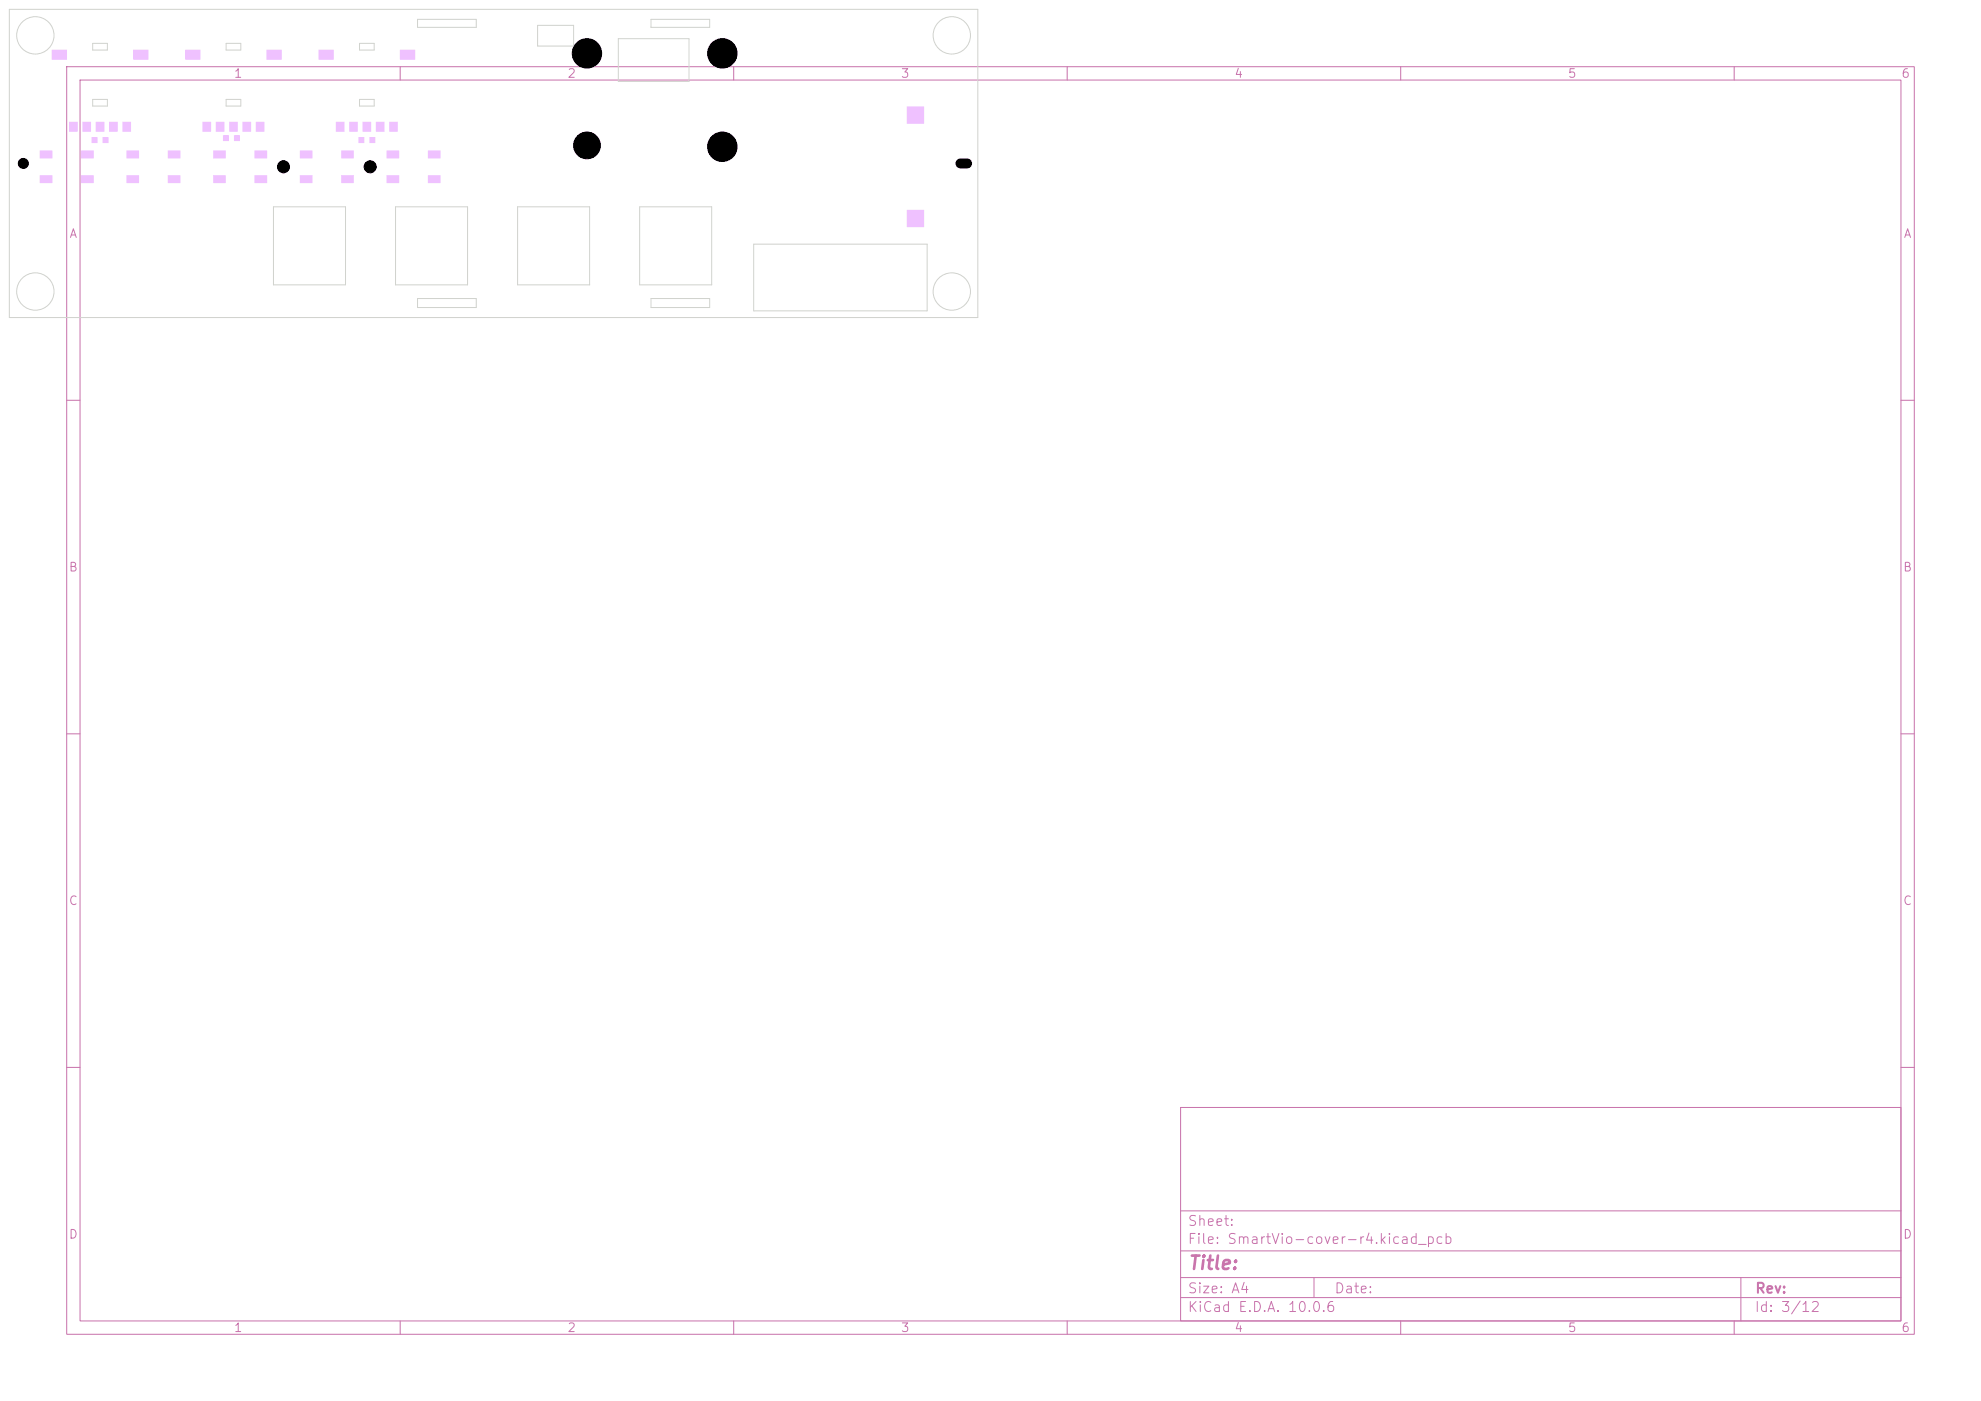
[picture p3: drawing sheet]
<svg xmlns="http://www.w3.org/2000/svg" width="297mm" height="210mm" viewBox="0 0 297 210" stroke-linecap="round" stroke-linejoin="round" font-family="sans-serif">
<defs><g id="words">
<text font-size="2" fill="#c872ab" x="178" y="190.8">Title:</text>
<g font-size="1.5" fill="#c872ab">
<text x="178" y="184.1">Sheet:</text>
<text x="178" y="186.8">File: SmartVio-cover-r4.kicad_pcb</text>
<text x="178" y="197">KiCad E.D.A. 10.0.6</text>
<text x="178" y="194.2">Size: A4</text>
<text x="200" y="194.2">Date:</text>
<text x="263" y="197">Id: 3/12</text>
<text x="263" y="194.2">Rev:</text>
</g>
<g font-size="1.3" fill="#c872ab">
<text x="35" y="12">1</text>
<text x="85" y="12">2</text>
<text x="135" y="12">3</text>
<text x="185" y="12">4</text>
<text x="235" y="12">5</text>
<text x="285" y="12">6</text>
<text x="10.3" y="36">A</text>
<text x="285.3" y="36">A</text>
<text x="10.2" y="86">B</text>
<text x="285.2" y="86">B</text>
<text x="10.2" y="136">C</text>
<text x="285.2" y="136">C</text>
<text x="10.2" y="186">D</text>
<text x="285.2" y="186">D</text>
<text x="35" y="200">1</text>
<text x="85" y="200">2</text>
<text x="135" y="200">3</text>
<text x="185" y="200">4</text>
<text x="235" y="200">5</text>
<text x="285" y="200">6</text>
</g>
</g></defs>
<g fill="none" stroke="#c872ab" stroke-width=".15">
<path d="M10 10h277v190h-277zM12 12h273v186h-273zM60 10v2M110 10v2M160 10v2M210 10v2M260 10v2M10 60h2M285 60h2M10 110h2M285 110h2M10 160h2"/>
<path d="M177 166h108v32h-108zM285 160h2M60 198v2M110 198v2M160 198v2M177 194.5h108M177 191.5h108M177 187.5h108M177 181.5h108M197 191.5v3M210 198v2M260 198v2"/>
<path d="M261 191.5v6.5"/>
</g>
<g fill="#efc1ff">
<path d="M32 22.6h1.8v1.1h-1.8z"/>
<path d="M38.2 22.6h1.8v1.1h-1.8z"/>
<path d="M32 26.3h1.8v1.1h-1.8z"/>
<path d="M38.2 26.3h1.8v1.1h-1.8z"/>
<path d="M27.8 7.5h2.2v1.4h-2.2z"/>
<path d="M34.4 18.3h1.2v1.4h-1.2z"/>
<path d="M36.4 18.3h1.2v1.4h-1.2z"/>
<path d="M40 7.5h2.2v1.4h-2.2z"/>
<path d="M30.4 18.3h1.2v1.4h-1.2z"/>
<path d="M32.4 18.3h1.2v1.4h-1.2z"/>
<path d="M38.4 18.3h1.2v1.4h-1.2z"/>
</g>
<circle cx="42.5" cy="25" r=".9" fill="#efc1ff" stroke="#efc1ff" stroke-width=".15"/>
<g fill="#efc1ff">
<path d="M136 31.5h2.5v2.5h-2.5z"/>
<path d="M136 16h2.5v2.5h-2.5z"/>
</g>
<g fill="#efc1ff" stroke="#efc1ff" stroke-width=".15">
<circle cx="55.5" cy="25" r=".9"/>
<circle cx="88" cy="8" r="2.2"/>
</g>
<path d="M144 24.5h1" fill="none" stroke="#efc1ff" stroke-width="1.5"/>
<g fill="#efc1ff">
<path d="M58 22.6h1.8v1.1h-1.8z"/>
<path d="M64.2 22.6h1.8v1.1h-1.8z"/>
<path d="M58 26.3h1.8v1.1h-1.8z"/>
<path d="M64.2 26.3h1.8v1.1h-1.8z"/>
<path d="M6 22.6h1.8v1.1h-1.8z"/>
<path d="M12.2 22.6h1.8v1.1h-1.8z"/>
<path d="M6 26.3h1.8v1.1h-1.8z"/>
<path d="M12.2 26.3h1.8v1.1h-1.8z"/>
<path d="M47.8 7.5h2.2v1.4h-2.2z"/>
<path d="M54.4 18.3h1.2v1.4h-1.2z"/>
<path d="M56.4 18.3h1.2v1.4h-1.2z"/>
<path d="M60 7.5h2.2v1.4h-2.2z"/>
<path d="M50.4 18.3h1.2v1.4h-1.2z"/>
<path d="M52.4 18.3h1.2v1.4h-1.2z"/>
<path d="M58.4 18.3h1.2v1.4h-1.2z"/>
</g>
<circle cx="108.3" cy="22" r="2.2" fill="#efc1ff" stroke="#efc1ff" stroke-width=".15"/>
<g fill="#efc1ff">
<path d="M33.4 20.3h.9v.8h-.9z"/>
<path d="M35.1 20.3h.9v.8h-.9z"/>
</g>
<g fill="#efc1ff" stroke="#efc1ff" stroke-width=".15">
<circle cx="3.5" cy="24.5" r=".75"/>
<circle cx="88" cy="21.8" r="2"/>
<circle cx="108.3" cy="8" r="2.2"/>
</g>
<g fill="#efc1ff">
<path d="M53.7 20.6h.9v.8h-.9z"/>
<path d="M55.4 20.6h.9v.8h-.9z"/>
<path d="M45 22.6h1.8v1.1h-1.8z"/>
<path d="M51.2 22.6h1.8v1.1h-1.8z"/>
<path d="M45 26.3h1.8v1.1h-1.8z"/>
<path d="M51.2 26.3h1.8v1.1h-1.8z"/>
<path d="M19 22.6h1.8v1.1h-1.8z"/>
<path d="M25.2 22.6h1.8v1.1h-1.8z"/>
<path d="M19 26.3h1.8v1.1h-1.8z"/>
<path d="M25.2 26.3h1.8v1.1h-1.8z"/>
<path d="M13.7 20.6h.9v.8h-.9z"/>
<path d="M15.4 20.6h.9v.8h-.9z"/>
<path d="M7.8 7.5h2.2v1.4h-2.2z"/>
<path d="M14.4 18.3h1.2v1.4h-1.2z"/>
<path d="M16.4 18.3h1.2v1.4h-1.2z"/>
<path d="M20 7.5h2.2v1.4h-2.2z"/>
<path d="M10.4 18.3h1.2v1.4h-1.2z"/>
<path d="M12.4 18.3h1.2v1.4h-1.2z"/>
<path d="M18.4 18.3h1.2v1.4h-1.2z"/>
</g>
<g fill="none" stroke="#d0d2cd" stroke-width=".15">
<path d="M1.4 1.4h145.2v46.2h-145.2zM13.9 6.5h2.2v1h-2.2zM13.9 14.9h2.2v1h-2.2zM33.9 6.5h2.2v1h-2.2zM33.9 14.9h2.2v1h-2.2zM53.9 6.5h2.2v1h-2.2zM53.9 14.9h2.2v1h-2.2zM62.6 2.9h8.8v1.2h-8.8zM80.6 3.8h5.4v3.1h-5.4zM92.7 5.8h10.6v6.4h-10.6zM97.6 2.9h8.8v1.2h-8.8zM41 31h10.8v11.7h-10.8z"/>
<path d="M59.3 31h10.8v11.7h-10.8zM77.6 31h10.8v11.7h-10.8zM95.9 31h10.8v11.7h-10.8zM113 36.6h26v10h-26zM62.6 44.8h8.8v1.3h-8.8zM97.6 44.8h8.8v1.3h-8.8z"/>
<circle cx="5.3" cy="5.3" r="2.8"/>
<circle cx="142.7" cy="5.3" r="2.8"/>
<circle cx="5.3" cy="43.7" r="2.8"/>
<circle cx="142.7" cy="43.7" r="2.8"/>
</g>
<g fill="#000" stroke="#000" stroke-width=".15">
<circle cx="88" cy="8" r="2.2"/>
<circle cx="108.3" cy="8" r="2.2"/>
<circle cx="3.5" cy="24.5" r=".75"/>
<circle cx="42.5" cy="25" r=".9"/>
<circle cx="55.5" cy="25" r=".9"/>
<circle cx="88" cy="21.8" r="2"/>
<circle cx="108.3" cy="22" r="2.2"/>
</g>
<path d="M144 24.5h1" fill="none" stroke="#000" stroke-width="1.5"/>
<use href="#words"/>
</svg>
